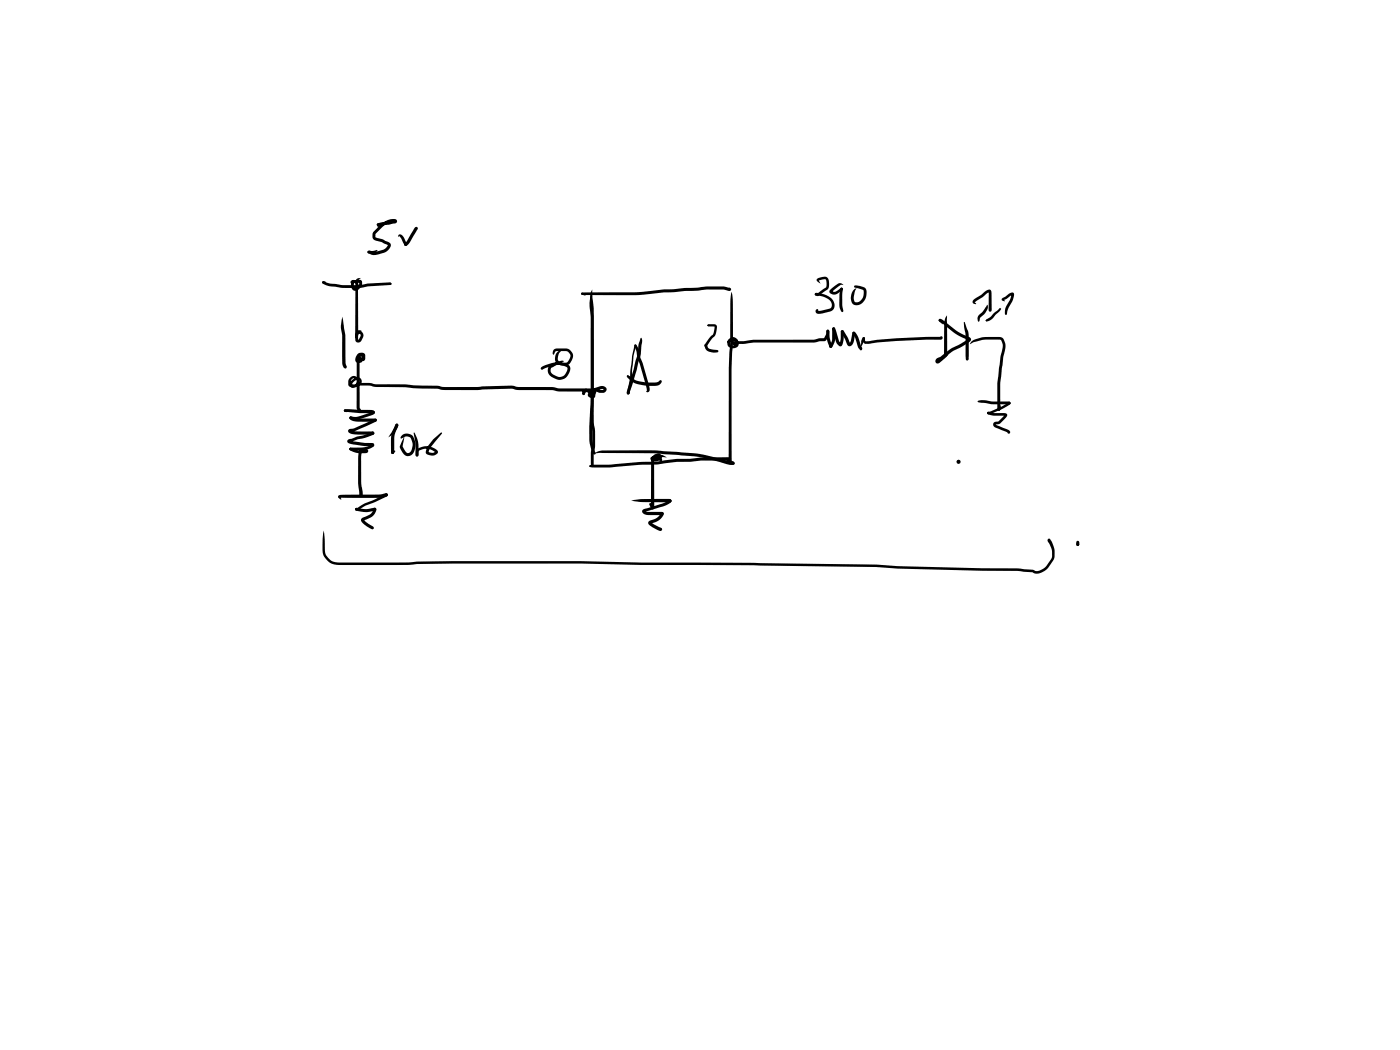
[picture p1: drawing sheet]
<svg xmlns="http://www.w3.org/2000/svg" width="285mm" height="214mm" viewBox="0 0 285 214" stroke-linecap="round" stroke-linejoin="round" font-family="sans-serif">
<circle cx="195.2" cy="94" r=".44" fill="#000"/>
<g fill="#000">
<path d="M65.7 57.3l.5 .1a18.1 18.1 0 0 0 8.6 .3l4.6-.2 .3 .3-.3 .2-4.5 .3a17.9 17.9 0 0 1-8.9-.4l-.4-.3zM65.6 57.4l.3-.1 .1 .3-.3 .1zM65.8 57.3h.4l.2 .2-.2 .1-.5 .1-.1-.2zM71.5 57.2l.4-.2 .6 .1a.81 .81 0 0 1 1.2 .5 1.38 1.38 0 0 1-1.9 1.4 1.11 1.11 0 0 1-.4-1.2 1.11 1.11 0 0 1 1.1-.8l.4 .2-.4 .1a.72 .72 0 0 0-.5 .7 .72 .72 0 0 0 .4 .6h.2a.74 .74 0 0 0 .5-1l-.5 .1-.7-.2-.3 .2-.3-.2zM72.6 56.8l.9-.2-.4 .3a.96 .96 0 0 0 0 1.2h.2v-.7h-.5l.1-.1v10.7l-.3 .3-.3-.3 .1-10.1a.71 .71 0 0 1 .4-.9 .71 .71 0 0 1 .9 .5v.6a.69 .69 0 0 1-.8 .4 .69 .69 0 0 1-.5-.8v-.5zM74.9 51.1h1l.8-.2 .2 .1a1.42 1.42 0 0 1-1.2 .5h-.8zM76.8 45.6l3.3-.7h.2l-.1 .1 .1 .2a3.1 3.1 0 0 0-2.6 1.2l-1.2 1.2-.1 .7 2.5 .9a.81 .81 0 0 1 .7 .6 .81 .81 0 0 1-.4 .9l-.8 .7-1.4 .4a1.97 1.97 0 0 1-1.7-.1l-.4-.2a.47 .47 0 0 1 .3-.5 .47 .47 0 0 1 .5 .2l.7 .1 1.6-.5 .5-.2 .5-.7-1.3-.6-1.4-.4-.4-.4v-1.2l1.4-1.3a3.2 3.2 0 0 1 3.5-1.2 .63 .63 0 0 1-.2 .7 .63 .63 0 0 1-.7 .1l-2.9 .5-.2-.1zM76.8 45.5h.4l.1 .3-.3 .6-.3-.6zM79.3 57.7l.2-.1 .2 .3-.3 .1zM79.3 57.6l.4 .1-.2 .3-.2-.1zM81.2 47.8l.4-.1 .5 .4 .7 1.4v.5l-.2 .1-.3-.2-.9-1.8-.4 .1zM84.5 46.3l.3-.1 .3 .3-1.9 3.2a.41 .41 0 0 1-.5 .4 .41 .41 0 0 1-.3-.5l.5-.6z"/>
<path d="M82.4 49.5h.3l.2 .3-.1 .2h-.4l-.1-.2zM118.4 59.6l4.4-.1a64.7 64.7 0 0 0 12.7-.6l8.9-.6a9.3 9.3 0 0 1 4.1 .3l-.2 .2 .1 .2-.1-.1a.3 .3 0 0 1 .4-.3 .3 .3 0 0 1 .2 .4 .3 .3 0 0 1-.3 .2h-.2a7.4 7.4 0 0 0-3.6-.3l-9.5 .6a60.2 60.2 0 0 1-12.5 .6h-4.2l-.2-.1zM120.6 58.9l.3 4.5a487.7 487.7 0 0 1-.3 26.1l.5 2.5 .2 .3a.44 .44 0 0 1-.5 .2 .44 .44 0 0 1-.3-.5l-.5-1.9a31.8 31.8 0 0 1 .2-7.6l.1-19.7a6.1 6.1 0 0 1 .3-3.9zM149 59.5a11.6 11.6 0 0 1 .2 3.8 106.1 106.1 0 0 1-.3 11.7l.1 19.2-.2 .2-.2 .1-.4-.2 .3-.2-.1 .1v-4.6a316.9 316.9 0 0 1 .3-20.1v-5.1a16.4 16.4 0 0 1 .3-4.9zM166.1 59.7a3.6 3.6 0 0 1 3.8 2.2 1.24 1.24 0 0 1-.9 1.5l-1.6 .4a.94 .94 0 0 1-1.3-.3v-.4l.3-.2 .1 .1 .1 .4 2.3-.5a1.05 1.05 0 0 0 .5-1.1 1.05 1.05 0 0 0-.7-.8 5.1 5.1 0 0 0-2.5-.9l-.3-.2zM166.4 56.7l1-.3a.99 .99 0 0 1 1 .1 .99 .99 0 0 1 .4 1l-.1 1.1a1.99 1.99 0 0 1-1.2 1l-.6 .4a.54 .54 0 0 1-.6 .3 .54 .54 0 0 1-.3-.6l.5 .1 1.7-1.3 .1-.2v-1l-.2-.4-1.4 .2v-.1l.4 .8-.8-.6zM171.2 58.6h.3l.1 .2-.1 .2h-.2l-.2-.2zM171.2 58.6a.45 .45 0 0 1 .4 .3 .45 .45 0 0 1-.1 .5v2.7l.2 1.2-.2 .3-.3-.2a5.3 5.3 0 0 1-.3-3.4zM169.1 58.9l1.3-1 .7-.3 .7 .5-.7-.1-1.7 1.4v-.1l.7 .1 1.2-.8 .3 .2-.4 .4a1.42 1.42 0 0 1-2.3 .3zM173.9 58.2l.6-.1 1.2 .3a1.18 1.18 0 0 1 .7 1.6 1.96 1.96 0 0 1-2.7 1.9 2.25 2.25 0 0 1 .7-3.3l-.2 .5a2.92 2.92 0 0 0-.2 2.3 1.33 1.33 0 0 0 1.8-1.2v-1.1l-1.9-.6zM69.7 64.5l.3 2.2a11.6 11.6 0 0 1 .3 3.8l.1 3.4 .2 .7-.1 .4-.2 .1-.3-.2-.3-1a35 35 0 0 0-.2-6.5 5.6 5.6 0 0 1 .2-2.9zM71.2 77a1.17 1.17 0 0 1 1.9 .4 1.17 1.17 0 0 1-1.1 1.6 .84 .84 0 0 1-.8-.7 .84 .84 0 0 1 .5-.9 1.11 1.11 0 0 1 1.9-.1 .94 .94 0 0 1-.2 1 .94 .94 0 0 1-1 .3 .51 .51 0 0 1 .3-.7 .51 .51 0 0 1 .7 .2l.1 .1-.2 .1-.4-.1v.2l-.2-.2 .4-.2 .1-.4a.46 .46 0 0 0-.4-.4 .46 .46 0 0 0-.5 .3 .84 .84 0 0 0-.6 .9l.2 .1a.76 .76 0 0 0 .8-.6 .76 .76 0 0 0-.5-.9h-.3l-.4 .4-.1 .9h.8l.9-.3h2.1l1.3 .2 5.9 .1 1.8 .1 4.8 .1 1.6 .3h6.6l6.9-.3 1.6 .3h6.7l1.5 .3h7.3l1 .3 .7-.1-.5-.1-1.7 .6-.4 .6v-.1l.4 .1-.1 .2 .2-.8-.8 .1-.7-.1-.1 .3-.2-.1 .1 .2a.35 .35 0 0 1-.5 .1 .35 .35 0 0 1 0-.6 1.21 1.21 0 0 1 1.5-.4 .82 .82 0 0 1 1.1 .1 .82 .82 0 0 1 0 1.1 .77 .77 0 0 1-.7 .6 .77 .77 0 0 1-.8-.4 1.3 1.3 0 0 1 .8-1.5l1.7-.6a.82 .82 0 0 1 1 .1 .82 .82 0 0 1 .2 .9l-.6 .4h-.7l-.9-.3h-5.7a7 7 0 0 1-2.9-.3h-6.9l-1.6-.3-6.9 .3h-5.1a5.5 5.5 0 0 1-2.7-.2l-5.3-.2-1.7-.2h-5.7l-1.5-.3h-2.1a2.27 2.27 0 0 1-2.1 .1l-.1-1z"/>
<path d="M72.6 67.4l.5-.2 .5 .2-.5 .2-.1 .3-.1 1.3 .1-.1 .4-.7v-.3h-.4l-.1 .6-.3 .3-.2-.3-.1-.5a.85 .85 0 0 1 1.1-.7 .85 .85 0 0 1 .5 1.2l-.3 .5a.66 .66 0 0 1-.6 .5 .66 .66 0 0 1-.7-.5l.1-1.1zM72.9 72a.92 .92 0 0 1 1.5 .4l-.2 1-1 .1a.69 .69 0 0 1-.4-1.1 .69 .69 0 0 1 1.1 .1v.5l-.3-.4-.3 .1-.1 .3h.6v-.6a.71 .71 0 0 0-.9 .9h.5h-.3l.1-.2v9.9l.3 .4a.39 .39 0 0 1-.3 .6l-.2-.1-.4-.9v-9.6a.62 .62 0 0 1 .5-.7 .62 .62 0 0 1 .7 .4 .62 .62 0 0 1-.4 .7 .79 .79 0 0 1-1-.2 .79 .79 0 0 1 .1-1.1zM112.8 71.2l.5-.3h2a1.64 1.64 0 0 1 1.3 1.2 1.64 1.64 0 0 1-.4 1.7 1.84 1.84 0 0 1-3.2-.6 1.68 1.68 0 0 1 .9-1.8l.5-.2-.3 .4a1.58 1.58 0 0 0-.3 2l.6 .2 .8 .1a1.25 1.25 0 0 0 .9-1.1 1.25 1.25 0 0 0-.6-1.3h-2.3l-.5 .7a.85 .85 0 0 1 .1-1zM110.2 74.8l2.1-.9a3.6 3.6 0 0 1 3.8 .8 2.26 2.26 0 0 1-1.2 2.4 2.26 2.26 0 0 1-2.7-.4 1.34 1.34 0 0 1-.7-1.3 1.34 1.34 0 0 1 .9-1.2l.5-.3a2.31 2.31 0 0 1 1.8-.4l.1 .1-2.2 1.1a.81 .81 0 0 0-.5 .8 .81 .81 0 0 0 .6 .8l.6 .3a1.58 1.58 0 0 0 2.2-1.4v-.3l-.2-.2a3.7 3.7 0 0 0-2.8-.2l-2.1 .8-.3-.3zM118.6 80l.4-.1v.5h-.3zM118.4 59.6h.2l.6 .6-.8-.2zM120.3 60.3l.3-.2v2.2l.3 2.2v21.8a14.7 14.7 0 0 1 0 5.9v2.6l-.3 .3h-.5l-.2-.2 .2-.2h.4l-.2 .1a8.2 8.2 0 0 1 .3-3.9v-3.1l-.3-1.9v-21.4l-.2-1.3a4.6 4.6 0 0 1 .2-2.9zM129.1 70.3l.3-.2 .1 .1a19.9 19.9 0 0 0-.8 6.9l-.5 3-.3 .2-.2-.1-.1-.2 .7-3 .4-4.5zM127.7 76.5l.1-.1 .2 .2v.1l-.2 .1-.2-.2zM127.6 76.6l.2-.2a7.4 7.4 0 0 0 6.1 1.4l.6-.4a.54 .54 0 0 1-.2 .9 7.4 7.4 0 0 1-6-.9zM127.6 76.6l.3-.2 .4 .4-.2 .1zM129.2 70.2l.1-.1a2.12 2.12 0 0 1 .9 1.8l.1 .8 .5 1.2 1.4 4.7 .1 .8-.4 .5-.4-.2 .3-.2-1.6-5.4-.4-1.3z"/>
<path d="M130.4 68.9l.1-.2a2.25 2.25 0 0 1 .1 1.9l-.2 1.8-2.2 7.4a.44 .44 0 0 1-.5 .4v-.6l1.6-5.6a9.5 9.5 0 0 0 .7-3.7zM143.5 70.1h.2l.3 .1 .2 .6 .3 .2 1.7 .3v.4a2.94 2.94 0 0 1-2.1-.2l-.5-.5-.2-.7zM144.2 66.1l.1-.1a1.79 1.79 0 0 1 1.5 .2 3.1 3.1 0 0 1-.3 2.2l-.7 .7-.9 1.4h-.4v-.3l.9-1.4a2.37 2.37 0 0 0 1.1-2.3l-1.3-.1-.2-.2zM144 66.2l.2-.1 .5 .1-.5 .2zM148.5 69a1.04 1.04 0 0 1 1.3-.2 1.04 1.04 0 0 1 .4 1.4 .65 .65 0 0 1-.9 .1 .65 .65 0 0 1-.2-.8l.1-.4 .3 .8-.1-.1h.5l-.2-.4-.4-.3-.3 .1-.3 .4a.58 .58 0 0 0 .4 .7 .58 .58 0 0 0 .7-.4 .68 .68 0 0 0-.5-.5 .68 .68 0 0 0-.7 .3l-.2 .4-.3-.5a1.16 1.16 0 0 1 1.6-.7 1.16 1.16 0 0 1 .5 1.7 1.17 1.17 0 0 1-1.5 .3 1.17 1.17 0 0 1-.5-1.4zM149.4 69.6l2.1-.1a18.8 18.8 0 0 1 5-.3h9.2l1.2-.3h.8l.5-.9 .1-.8 .3-.1 .3 .3-.2 1-.4 .8-.4 .3h-1l-1.2 .2h-7.4a29.2 29.2 0 0 0-6.8 .3h-2l-.1-.1zM149.4 69.6l.1-.1 .3 .1v.7l-.5-.4zM168.3 67.2l.3-.1 .3 .3v1.4l.5 1.6v.3l-.3 .1-.3-.3-.4-1.4zM169.5 66.8l.2-.2 .3 .3v2.3l-.2 .7a.98 .98 0 0 1-.7 .9l-.3-.3 .6-1.3zM168.9 70.3h.4l.2 .2-.1 .2h-.5zM169.5 66.7l.2-.1 .4 .3 .7 2.5 .5 .6h-.4l.3-1v-1.5l.3-.3 .2 .1v2.1a.88 .88 0 0 1-.8 1.1l-.7-.9-.8-2.7zM171.3 67.3l.2-.1 .3 .2 .8 1.4 .5 1.1h-.2l.4-.6 .2-1.6 .3-.2 .2 .1 .1 .5-.3 1.6a.71 .71 0 0 1-.6 .8 .71 .71 0 0 1-.8-.5l-1.1-2.3 .1 .1-.1-.1z"/>
<path d="M173.6 67.6h.4l.6 .7 .6 2a.71 .71 0 0 1 .1 1l-.6-.7-.6-1.7-.4-.8h.1l-.3-.3zM175.6 68.8l.3-.2a.53 .53 0 0 1-.1 .9l-.5 1.2v-1.3zM175.7 68.7a.41 .41 0 0 1 .4 .1 .41 .41 0 0 1 0 .5l.1 .1a.29 .29 0 0 1 .1 .5 .29 .29 0 0 1-.5-.2l-.2-.4zM176 69.6l1.5-.2a108.3 108.3 0 0 1 14-.8l-.1 .1 .3-.3 .2 .3-.1 .3-.2 .2a104 104 0 0 0-14.1 .7l-1.3 .1-.2-.2zM191.2 65h.4l-.1 .4h-.3zM191.2 65l.3-.1 .3 .2 3.2 2.4 2.3 1.1a.58 .58 0 0 1 .4 .6 .58 .58 0 0 1-.5 .5l-1.6 1a10.2 10.2 0 0 0-3.7 2.4l-.8 .5-.2-.2 1.3-.8 .7-.6a.23 .23 0 0 1 .2 .2 .23 .23 0 0 1-.2 .2l-1.6 1.5a.57 .57 0 0 1-.9-.3 .57 .57 0 0 1 .6-.8l.5-.2a12.8 12.8 0 0 1 4.2-2.7l1.4-.9v.2l-2.7-1.4-3.2-2.4zM191.1 65.1l.3-.2 .2 .1 .4 1-.7-.5zM192.5 70.6l.2 .2 .1 1.5-.3 .3-.3-.3 .2-1.5zM192.8 64.2v8.1l-.3 .3-.3-.3v-6.4l.2-.9zM196.3 65.6h.1l.3 .9a3.9 3.9 0 0 1 .5 2.2v3.8v.6l-.3 .3-.3-.3v-.6v-4.3zM197.8 69.5l.3-.2a10.8 10.8 0 0 1 6-.5 3.1 3.1 0 0 1 .3 3.4l-.7 5.7v5.4l-.3 .3-.3-.3v-5.2l.7-6a2.77 2.77 0 0 0 0-2.9 14 14 0 0 0-5.4 .4l-.9 .5zM198.2 61.1l2.5-1.9a.64 .64 0 0 1 .9-.2 .64 .64 0 0 1 .3 .8l-.1 3.6h-.4l-.1-.2v-3.8l.1 .1-3 2 .3 .4h-.4a.45 .45 0 0 1-.1-.8z"/>
<path d="M201 62.1a.36 .36 0 0 1 .1 .6l-.6 1.1-.9 .9-.2 .7-.1 .1-.2-.1-.1-.6 .1-.4 1-.9zM200.8 65.1l.9-.6 1.8-1.7 .1-.1 .2 .2-1.9 2.1-1 .4-.2-.1zM200.8 65.1l.2 .2-.2 .1-.1-.1zM200.7 65.2l.3-.2 .1 .1-.3 .3zM204.1 60.7l1.3-.9a.59 .59 0 0 1 .9-.2 .59 .59 0 0 1 .1 .9l-.3 .9-.8 1.3-.3 1.3-.2 .1-.2-.2 .1-1.1 1-1.8 .2-1.1 .2 .2-1.3 .8-.5 .2v-.2l.3 .3-.1 .2-.5-.3zM70.1 83.4h.1l.3 .1-.1 .3-.2 .1-.2-.2zM70.1 83.4l5.5 .1 .5 .1 .2 .4-.3 .3-.3-.2h-2.5l-3-.3-.2-.2zM70.1 83.4h.2l.6 .3-.3 .2a.41 .41 0 0 1-.5-.5zM71.2 91.2l.2-.1 1.6 .6h1.5v.3h-.7l-.2 .5-.1 5.8 .3 2.1v.5h-.3h.3l-.3 .3-.3-.3h.3h-.3l-.3-2.6v-5.3l.1-.9 .3-.5 .4-.2h.7a.47 .47 0 0 1 .6 .5 .47 .47 0 0 1-.7 .4h-1.3a2.11 2.11 0 0 1-1.9-.8zM71.1 91.3l.3-.2 .2 .1v.3l-.2 .2-.2-.1zM71.2 84.9l.2-.1 .5 .3a7.9 7.9 0 0 0 3.3 .1l1.5 .1v.5l-.3 .1a14.8 14.8 0 0 1-4.6-.2l-.2-.1a.49 .49 0 0 1-.4-.7zM75.7 88l.4-.1 .1 .3-.1 .2h-.4z"/>
<path d="M71.3 91.1h2.8l.9-.3 .9-.5a.45 .45 0 0 1 .3 .5 .45 .45 0 0 1-.5 .4l-1.5 .4-2.8 .1-.3-.3zM70.8 89.6l1.9-.7 1.7-.4 1.5-.6 .2 .1 .1 .2-.1 .2-1.5 .6-3.4 1v-.3l3.1 .5a2.51 2.51 0 0 1 1.8 .2v.4l-.2 .1-4.1-.4a.87 .87 0 0 1-1.1-.8zM71.3 84.8h.1a3.6 3.6 0 0 0 2.6-.3l1.7-.7v.2l.3-.4a.41 .41 0 0 1 .3 .5 .41 .41 0 0 1-.4 .3l-.2 .1a8.3 8.3 0 0 1-3.9 .9l-.6-.1-.1-.2zM71 87.4l1.2-.2 4.2-2 .3 .1v.2a1.33 1.33 0 0 1-1 .8l-3.3 1.4-1 .2v-.3l.2 .1a14.1 14.1 0 0 0 4.3 .2l.3 .3-.3 .3h-3.6l-1.1-.3a.45 .45 0 0 1-.2-.8zM80.6 86.3h.2l.3 .2a3 3 0 0 1-1.5 2.2l-.5 .4zM79.8 92l.6-.3 .1 .1-.5 .6h-.2zM79.7 91.9h.4l.1 .5h-.5zM80.6 86.3h.3l.2 .2-.1 .2-.3 .1-.2-.3zM80.6 86.3h.4v.5a6 6 0 0 0-.7 3.6v1.7l-.4 .4-.3-.4v-1.7a6.6 6.6 0 0 1 1-4.1zM81.8 88.7a1.61 1.61 0 0 1 2.4 .2 3.2 3.2 0 0 1 0 3.2 1.24 1.24 0 0 1-1.1 .8 1.24 1.24 0 0 1-1.1-.8l-.3-.4a1.11 1.11 0 0 1 0-1.5l.6-1.2-.3 2 .5 .8a.65 .65 0 0 0 .6 .4 .65 .65 0 0 0 .6-.4l.3-1.4-.4-1.3-1-.2-.9 .4a.37 .37 0 0 1 .1-.6zM84.2 88.1h.2l.5 1.1a7.4 7.4 0 0 1 .2 3.7h-.4l-.1-.3v-2.2zM84.9 91.4a3.1 3.1 0 0 1 4.3 .6l-.1 .3-.7 .4-1.3-.1a.49 .49 0 0 1-.4-.7l.2-.6a8.1 8.1 0 0 1 2.9-3.2l.2 .2-2.3 2.8-.5 1v-.1l.9 .2 .6-.3-.1 .2a2.55 2.55 0 0 0-3.4-.2v.8l-.3 .3-.3-.3 .1-.9z"/>
<path d="M119.9 94.9l.7-.3h3.5a72.3 72.3 0 0 1 9.7-.6l4-.6h2.7l2.2-.2 5.8-.1 .3 .1 .1 .2-.1 .3-.3 .1h-5.8l-2.2 .2h-2.6l-4.1 .6a67.9 67.9 0 0 0-9.6 .6h-3.6zM121.2 92.2a4 4 0 0 1 2.8-.5h1.3a132.4 132.4 0 0 1 17.8 .8l5.6 1.4a.78 .78 0 0 1 .9 .4l-.4 .4-.7-.1-5.5-1.4a126.5 126.5 0 0 0-20.4-1zM132.5 93.1a1.57 1.57 0 0 1 2.3 .5l-.3 .3-.5-.5-1.1 .1v-.3l.4 .2a.51 .51 0 0 0 .6-.1 .51 .51 0 0 0 .1-.5h.1a1 1 0 0 0-.9 1.3v9.3l-.3 .3-.4-.3 .1-9.3a1.45 1.45 0 0 1 1.9-1.7 1.11 1.11 0 0 1-.6 1.5 1.11 1.11 0 0 1-1.5-.6zM134.4 92.7h.1a.64 .64 0 0 1 .9 .2l.4 .2h-1l-.1 .7a.56 .56 0 0 1-.6-.4 .56 .56 0 0 1 .3-.7zM147.8 93.3l1.6 .7 .2 .3-.1 .3h-.4l-1.4-1-.1-.2zM199 81.7a4 4 0 0 1 2.9 0l3.7 .1 .2 .3-.1 .1-.5 .1a20.4 20.4 0 0 1-5.4-.3zM199.1 81.6l.1 .1v-.1l.4 .1-.4 .2v-.2v.2l-.2-.2zM201 83.9l1.4 .2h1.8a.54 .54 0 0 1 .7 .1 .54 .54 0 0 1 0 .7l-1.3 1.3-.9 .2 2.7 1.2 .3 .3-.1 .3h-.4l-.2-.2-2.3-.9a.67 .67 0 0 1-.5-.9 .67 .67 0 0 1 1-.4l1.4-1.3v.2l-2.3-.1a1.52 1.52 0 0 1-1.3-.5zM201 83.9l.2-.1 .3 .2-.1 .3-.2 .1-.2-.2zM203.4 82.5l.1-.2a.85 .85 0 0 1 0 1.3h-.3l-.1-.3 .3-.4zM203.2 83.1h.3l.2 .2-.1 .3h-.3l-.2-.3zM201.1 83.9l.5-.1 2.1-.9 1.8-1.1 .3 .3-.3 .3-1.1 .7-2.6 1.1-.8 .1z"/>
<path d="M205.3 81.9l.2-.1 .2 .2v.3h-.2l-.3-.1zM65.9 108.1l.2 1.7a6.7 6.7 0 0 0 .2 3.1 2.79 2.79 0 0 0 2.8 1.6l14.9-.1a1097.6 1097.6 0 0 1 46.6 .1l22.9 .1 24.9 .3 4.3 .4 17.3 .4h7.1l3.4 .4a1.1 1.1 0 0 0 1.4 0l1.1-.8 1.2-1.8-.1-1.6-.8-1.6a.4 .4 0 0 1 .3-.7l.5 .6 .4 1.1 .2 2-.3 .8-1 1.5a2.91 2.91 0 0 1-2.8 1.1l-.4-.2-3.1-.3h-7.1l-17.3-.4-4.3-.4-24.9-.3-22.9-.1-12.3-.3h-8.1a537.2 537.2 0 0 0-26.1 .2l-14.4 .1a3.4 3.4 0 0 1-3.9-2.1 14.4 14.4 0 0 1 .1-4.8zM68.9 101l.7-.3h7.5l1.5-.3 .4 .4-.4 .3-1.5 .3-7.5-.1h-.4v-.2l.3 .5-.1 .1-.5-.4zM72.4 103.5l2.8 .1a1.34 1.34 0 0 1 1.3-.1v.4l-1.2 .3a6.2 6.2 0 0 1-2.9-.3l-.1-.2zM73.3 99.3l.3-.1 .1 .2 .1 1.5-.3 .3-.3-.3zM73.6 105.6l1.9-1 .5-.9 .1 .2v-.4a.42 .42 0 0 1 .5 .1 .42 .42 0 0 1-.1 .6l-.3 .6-.6 .5-1.5 .7v-.2a4 4 0 0 0 1.9 1.4l.1 .3-.3 .3a5.3 5.3 0 0 1-2.2-1.6l-.1-.3zM78.4 100.5l.2-.1 .3 .1v.5l-.2 .1-.3-.1zM72.3 103.5l.6-.1 1.4-.9 2-.8 2.4-1.3 .2 .1 .1 .3-.3 .3-2.5 1.2-1.7 .6-1.5 1h-.6zM128.5 101.9a47.2 47.2 0 0 1 8-.3l.2 .4-.3 .3h-3.2a16.8 16.8 0 0 1-4.7-.4zM132.3 102.5h.4l.5 .7-.1 .4-.2 .1-.3-.1-.4-.9zM132.1 106.1h.1a3 3 0 0 0 2.3-1.5v.1l.1-.4 .2-.1a.57 .57 0 0 1 .3 .6 .57 .57 0 0 1-.3 .5 3.8 3.8 0 0 1-2.3 1.3l.1-.2 2.1 1.1v.5h-.5l-1.9-1a.55 .55 0 0 1-.2-.9zM130.9 103.8l4.1-1.3 1.4-.8a.41 .41 0 0 1 .3 .4 .41 .41 0 0 1-.3 .4l-1.2 .6-3.9 1.1v-.2l.7 .2 3 .1 .1 .3-.1 .2-.4 .1a8.8 8.8 0 0 1-3.3-.2 .64 .64 0 0 1-.4-.9z"/>
<path d="M219.2 110.2l.2-.1 .3 .3v.5l-.3 .3-.3-.3zM219.2 110.5l.2-.1a.4 .4 0 0 1 .3 .4 .4 .4 0 0 1-.3 .4 .4 .4 0 0 1-.2-.7z"/>
<circle cx="166.1" cy="59.9" r=".26"/>
<circle cx="169.7" cy="66.9" r=".29"/>
<circle cx="196.9" cy="73" r=".26"/>
<circle cx="71.4" cy="85.1" r=".3"/>
<circle cx="75.9" cy="90.6" r=".31"/>
<circle cx="127.9" cy="80" r=".29"/>
<circle cx="134.5" cy="93.6" r=".26"/>
<circle cx="72.6" cy="103.7" r=".28"/>
<circle cx="136.4" cy="102" r=".33"/>
</g>
</svg>
